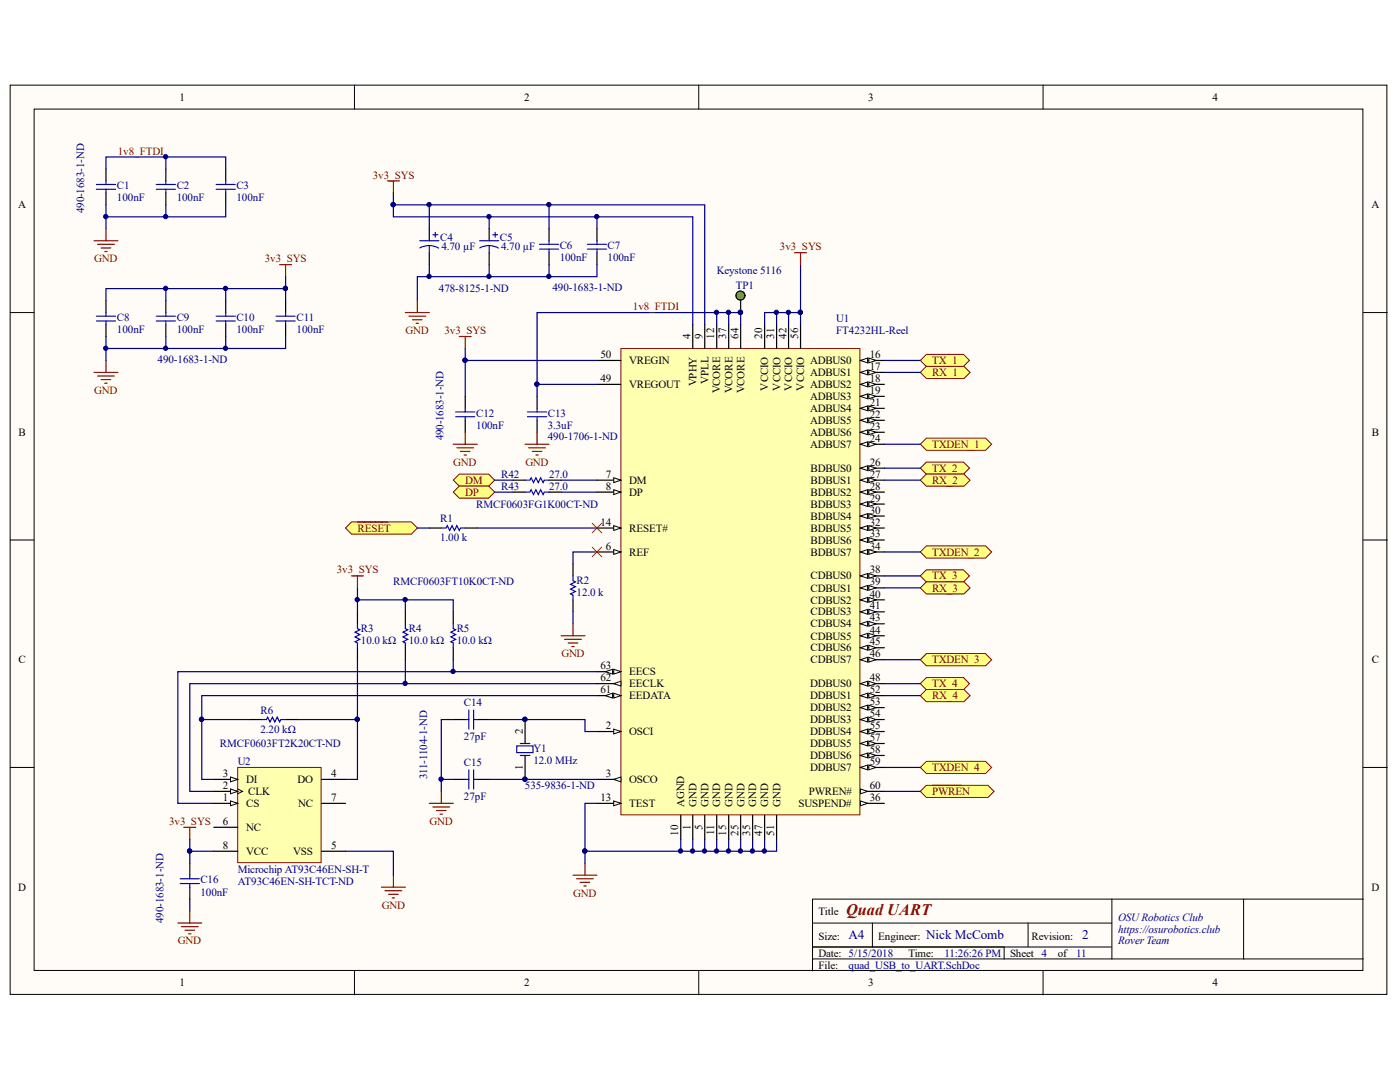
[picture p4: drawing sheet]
<svg xmlns="http://www.w3.org/2000/svg" width="279mm" height="216mm" viewBox="0 0 279 216" stroke-linecap="round" stroke-linejoin="round" font-family="sans-serif">
<defs><g id="words">
<text font-size="3.2" fill="#800000" x="168.9" y="182.5">Quad UART</text>
<g font-size="2.6" fill="#000080">
<text x="169.4" y="187.4">A4</text>
<text x="184.8" y="187.4">Nick McComb</text>
<text x="215.9" y="187.4">2</text>
</g>
<g font-size="2.2">
<text x="35.9" y="20.1">1</text>
<text x="104.6" y="20.1">2</text>
<text x="173.2" y="20.1">3</text>
<text x="242" y="20.1">4</text>
<text x="3.6" y="41.6">A</text>
<text x="273.7" y="41.6">A</text>
<text x="119.8" y="71.4">50</text>
<text x="137.8" y="67.6" transform="rotate(-90 137.8 67.6)">4</text>
<text x="140.2" y="67.6" transform="rotate(-90 140.2 67.6)">9</text>
<text x="142.6" y="67.6" transform="rotate(-90 142.6 67.6)">12</text>
<text x="144.9" y="67.6" transform="rotate(-90 144.9 67.6)">37</text>
<text x="147.4" y="67.6" transform="rotate(-90 147.4 67.6)">64</text>
<text x="152.1" y="67.6" transform="rotate(-90 152.1 67.6)">20</text>
<text x="154.5" y="67.6" transform="rotate(-90 154.5 67.6)">31</text>
<text x="156.9" y="67.6" transform="rotate(-90 156.9 67.6)">42</text>
<text x="159.3" y="67.6" transform="rotate(-90 159.3 67.6)">56</text>
<text x="173.6" y="71.4">16</text>
<text x="119.8" y="76.2">49</text>
<text x="125.6" y="77.4">VREGOUT</text>
<text x="125.6" y="72.7">VREGIN</text>
<text x="139" y="77.1" transform="rotate(-90 139 77.1)">VPHY</text>
<text x="141.4" y="76.6" transform="rotate(-90 141.4 76.6)">VPLL</text>
<text x="153.3" y="77.9" transform="rotate(-90 153.3 77.9)">VCCIO</text>
<text x="155.7" y="77.9" transform="rotate(-90 155.7 77.9)">VCCIO</text>
<text x="158.1" y="77.9" transform="rotate(-90 158.1 77.9)">VCCIO</text>
<text x="160.5" y="77.9" transform="rotate(-90 160.5 77.9)">VCCIO</text>
<text x="161.7" y="72.7">ADBUS0</text>
<text x="161.7" y="75.1">ADBUS1</text>
<text x="161.7" y="77.4">ADBUS2</text>
<text x="173.6" y="73.9">17</text>
<text x="173.6" y="76.2">18</text>
<text x="143.7" y="78.5" transform="rotate(-90 143.7 78.5)">VCORE</text>
<text x="146.2" y="78.5" transform="rotate(-90 146.2 78.5)">VCORE</text>
<text x="148.6" y="78.5" transform="rotate(-90 148.6 78.5)">VCORE</text>
<text x="161.7" y="79.8">ADBUS3</text>
<text x="161.7" y="82.2">ADBUS4</text>
<text x="173.6" y="78.6">19</text>
<text x="173.6" y="81.1">21</text>
<text x="173.6" y="83.4">22</text>
<text x="3.7" y="87">B</text>
<text x="161.7" y="84.6">ADBUS5</text>
<text x="161.7" y="87">ADBUS6</text>
<text x="161.7" y="89.3">ADBUS7</text>
<text x="173.6" y="85.8">23</text>
<text x="173.6" y="88.1">24</text>
<text x="273.8" y="87">B</text>
<text x="120.9" y="95.3">7</text>
<text x="161.7" y="94.1">BDBUS0</text>
<text x="173.6" y="93">26</text>
<text x="173.6" y="95.3">27</text>
<text x="120.9" y="97.7">8</text>
<text x="125.6" y="96.5">DM</text>
<text x="125.6" y="99">DP</text>
<text x="161.7" y="96.5">BDBUS1</text>
<text x="161.7" y="99">BDBUS2</text>
<text x="161.7" y="101.3">BDBUS3</text>
<text x="173.6" y="97.7">28</text>
<text x="173.6" y="100.1">29</text>
<text x="119.8" y="104.9">14</text>
<text x="125.6" y="106.1">RESET#</text>
<text x="161.7" y="103.7">BDBUS4</text>
<text x="161.7" y="106.1">BDBUS5</text>
<text x="173.6" y="102.5">30</text>
<text x="173.6" y="104.9">32</text>
<text x="173.6" y="107.2">33</text>
<text x="120.9" y="109.7">6</text>
<text x="125.6" y="110.9">REF</text>
<text x="161.7" y="108.5">BDBUS6</text>
<text x="161.7" y="110.9">BDBUS7</text>
<text x="173.6" y="109.7">34</text>
<text x="161.7" y="115.6">CDBUS0</text>
<text x="161.7" y="118.1">CDBUS1</text>
<text x="173.6" y="114.4">38</text>
<text x="173.6" y="116.8">39</text>
<text x="173.6" y="119.2">40</text>
<text x="161.7" y="120.4">CDBUS2</text>
<text x="161.7" y="122.8">CDBUS3</text>
<text x="161.7" y="125.2">CDBUS4</text>
<text x="173.6" y="121.6">41</text>
<text x="173.6" y="124">43</text>
<text x="161.7" y="127.6">CDBUS5</text>
<text x="161.7" y="130">CDBUS6</text>
<text x="173.6" y="126.4">44</text>
<text x="173.6" y="128.8">45</text>
<text x="173.6" y="131.2">46</text>
<text x="3.7" y="132.3">C</text>
<text x="119.8" y="136">62</text>
<text x="119.8" y="133.5">63</text>
<text x="125.6" y="137.2">EECLK</text>
<text x="125.6" y="134.7">EECS</text>
<text x="161.7" y="137.2">DDBUS0</text>
<text x="161.7" y="132.3">CDBUS7</text>
<text x="173.6" y="136">48</text>
<text x="273.8" y="132.3">C</text>
<text x="119.8" y="138.3">61</text>
<text x="125.6" y="139.5">EEDATA</text>
<text x="161.7" y="139.5">DDBUS1</text>
<text x="161.7" y="141.9">DDBUS2</text>
<text x="173.6" y="138.3">52</text>
<text x="173.6" y="140.7">53</text>
<text x="173.6" y="143.1">54</text>
<text x="104.3" y="146.5" transform="rotate(-90 104.3 146.5)">2</text>
<text x="120.9" y="145.5">2</text>
<text x="125.6" y="146.7">OSCI</text>
<text x="161.7" y="144.3">DDBUS3</text>
<text x="161.7" y="146.7">DDBUS4</text>
<text x="161.7" y="149.1">DDBUS5</text>
<text x="173.6" y="145.5">55</text>
<text x="173.6" y="147.9">57</text>
<text x="44.5" y="155.1">3</text>
<text x="66.1" y="155.1">4</text>
<text x="104.3" y="153.7" transform="rotate(-90 104.3 153.7)">1</text>
<text x="120.9" y="155.1">3</text>
<text x="161.7" y="151.4">DDBUS6</text>
<text x="161.7" y="153.9">DDBUS7</text>
<text x="173.6" y="150.3">58</text>
<text x="173.6" y="152.6">59</text>
<text x="44.5" y="159.8">1</text>
<text x="44.5" y="157.4">2</text>
<text x="49.1" y="161">CS</text>
<text x="49.1" y="156.3">DI</text>
<text x="49.5" y="158.6">CLK</text>
<text x="59.4" y="156.3">DO</text>
<text x="59.5" y="161">NC</text>
<text x="66.1" y="159.8">7</text>
<text x="119.8" y="159.8">13</text>
<text x="125.6" y="156.3">OSCO</text>
<text x="125.6" y="161">TEST</text>
<text x="136.6" y="161" transform="rotate(-90 136.6 161)">AGND</text>
<text x="139" y="161" transform="rotate(-90 139 161)">GND</text>
<text x="141.4" y="161" transform="rotate(-90 141.4 161)">GND</text>
<text x="143.7" y="161" transform="rotate(-90 143.7 161)">GND</text>
<text x="146.2" y="161" transform="rotate(-90 146.2 161)">GND</text>
<text x="148.6" y="161" transform="rotate(-90 148.6 161)">GND</text>
<text x="150.9" y="161" transform="rotate(-90 150.9 161)">GND</text>
<text x="153.3" y="161" transform="rotate(-90 153.3 161)">GND</text>
<text x="155.7" y="161" transform="rotate(-90 155.7 161)">GND</text>
<text x="159.4" y="161">SUSPEND#</text>
<text x="161.4" y="158.6">PWREN#</text>
<text x="173.6" y="159.8">36</text>
<text x="173.6" y="157.4">60</text>
<text x="44.5" y="164.6">6</text>
<text x="49.1" y="165.8">NC</text>
<text x="135.4" y="166.7" transform="rotate(-90 135.4 166.7)">10</text>
<text x="137.8" y="165.6" transform="rotate(-90 137.8 165.6)">1</text>
<text x="140.2" y="165.6" transform="rotate(-90 140.2 165.6)">5</text>
<text x="142.6" y="166.7" transform="rotate(-90 142.6 166.7)">11</text>
<text x="144.9" y="166.7" transform="rotate(-90 144.9 166.7)">15</text>
<text x="147.4" y="166.7" transform="rotate(-90 147.4 166.7)">25</text>
<text x="149.7" y="166.7" transform="rotate(-90 149.7 166.7)">35</text>
<text x="152.1" y="166.7" transform="rotate(-90 152.1 166.7)">47</text>
<text x="154.5" y="166.7" transform="rotate(-90 154.5 166.7)">51</text>
<text x="44.5" y="169.4">8</text>
<text x="49.1" y="170.5">VCC</text>
<text x="58.5" y="170.5">VSS</text>
<text x="66.1" y="169.4">5</text>
<text x="3.6" y="177.7">D</text>
<text x="273.7" y="177.7">D</text>
<text x="163.4" y="182.5">Title</text>
<text x="163.4" y="187.5">Size:</text>
<text x="163.4" y="190.9">Date: 5/15/2018</text>
<text x="175.3" y="187.5">Engineer:</text>
<text x="181.3" y="190.9">Time:</text>
<text x="201.6" y="190.9">Sheet 4</text>
<text x="205.9" y="187.5">Revision:</text>
<text x="211.1" y="190.9">of</text>
<text x="35.9" y="196.8">1</text>
<text x="104.6" y="196.8">2</text>
<text x="163.4" y="193.3">File:</text>
<text x="173.2" y="196.8">3</text>
<text x="242" y="196.8">4</text>
</g>
<g font-size="2.2" fill="#800000">
<text x="23.5" y="30.9">1v8_FTDI</text>
<text x="74.4" y="35.7">3v3_SYS</text>
<text x="18.8" y="52.3">GND</text>
<text x="52.8" y="52.3">3v3_SYS</text>
<text x="155.7" y="50">3v3_SYS</text>
<text x="126.3" y="61.9">1v8_FTDI</text>
<text x="80.9" y="66.7">GND</text>
<text x="88.7" y="66.7">3v3_SYS</text>
<text x="186" y="72.7">TX_1</text>
<text x="186" y="75.1">RX_1</text>
<text x="18.8" y="78.6">GND</text>
<text x="186" y="89.3">TXDEN_1</text>
<text x="90.5" y="93">GND</text>
<text x="104.8" y="93">GND</text>
<text x="186" y="94.1">TX_2</text>
<text x="92.8" y="96.5">DM</text>
<text x="92.8" y="99">DP</text>
<text x="186" y="96.5">RX_2</text>
<text x="71.4" y="106.1">RESET</text>
<text x="186" y="110.9">TXDEN_2</text>
<text x="67.2" y="114.4">3v3_SYS</text>
<text x="186" y="115.6">TX_3</text>
<text x="186" y="118.1">RX_3</text>
<text x="112" y="131.2">GND</text>
<text x="186" y="137.2">TX_4</text>
<text x="186" y="132.3">TXDEN_3</text>
<text x="186" y="139.5">RX_4</text>
<text x="186" y="153.9">TXDEN_4</text>
<text x="186" y="158.6">PWREN</text>
<text x="33.7" y="164.6">3v3_SYS</text>
<text x="85.7" y="164.6">GND</text>
<text x="114.4" y="178.9">GND</text>
<text x="76.2" y="181.4">GND</text>
<text x="35.5" y="188.5">GND</text>
</g>
<g font-size="2.2" fill="#000080">
<text x="23.3" y="40.2">100nF</text>
<text x="23.3" y="37.8">C1</text>
<text x="35.3" y="40.2">100nF</text>
<text x="35.3" y="37.8">C2</text>
<text x="47.2" y="40.2">100nF</text>
<text x="47.2" y="37.8">C3</text>
<text x="16.8" y="42.5" transform="rotate(-90 16.8 42.5)">490-1683-1-ND</text>
<text x="87.9" y="48">C4</text>
<text x="88.1" y="50">4.70 µF</text>
<text x="99.8" y="48">C5</text>
<text x="100" y="50">4.70 µF</text>
<text x="111.7" y="52.2">100nF</text>
<text x="111.7" y="49.7">C6</text>
<text x="121.2" y="52.2">100nF</text>
<text x="121.2" y="49.7">C7</text>
<text x="87.6" y="58.3">478-8125-1-ND</text>
<text x="110.3" y="58.1">490-1683-1-ND</text>
<text x="143.1" y="54.8">Keystone 5116</text>
<text x="146.9" y="57.6">TP1</text>
<text x="23.3" y="64.1">C8</text>
<text x="35.3" y="64.1">C9</text>
<text x="47.2" y="64.1">C10</text>
<text x="59.2" y="64.1">C11</text>
<text x="166.9" y="64.3">U1</text>
<text x="23.3" y="66.4">100nF</text>
<text x="35.3" y="66.4">100nF</text>
<text x="47.2" y="66.4">100nF</text>
<text x="59.2" y="66.4">100nF</text>
<text x="166.9" y="66.7">FT4232HL-Reel</text>
<text x="31.5" y="72.4">490-1683-1-ND</text>
<text x="95" y="83.2">C12</text>
<text x="109.3" y="83.2">C13</text>
<text x="88.5" y="87.9" transform="rotate(-90 88.5 87.9)">490-1683-1-ND</text>
<text x="95" y="85.5">100nF</text>
<text x="109.3" y="85.5">3.3uF</text>
<text x="109.3" y="87.9">490-1706-1-ND</text>
<text x="100" y="95.3">R42</text>
<text x="109.6" y="95.3">27.0</text>
<text x="95" y="101.3">RMCF0603FG1K00CT-ND</text>
<text x="100" y="97.7">R43</text>
<text x="109.6" y="97.7">27.0</text>
<text x="87.9" y="104.2">R1</text>
<text x="87.9" y="108">1.00 k</text>
<text x="78.5" y="116.8">RMCF0603FT10K0CT-ND</text>
<text x="115.1" y="119">12.0 k</text>
<text x="115.1" y="116.6">R2</text>
<text x="72" y="128.5">10.0 kΩ</text>
<text x="72" y="126.2">R3</text>
<text x="81.6" y="128.5">10.0 kΩ</text>
<text x="81.6" y="126.2">R4</text>
<text x="91.1" y="128.5">10.0 kΩ</text>
<text x="91.1" y="126.2">R5</text>
<text x="52" y="142.4">R6</text>
<text x="92.6" y="141">C14</text>
<text x="43.9" y="149.1">RMCF0603FT2K20CT-ND</text>
<text x="52" y="146.2">2.20 kΩ</text>
<text x="92.6" y="147.6">27pF</text>
<text x="47.4" y="152.6">U2</text>
<text x="85.2" y="155.5" transform="rotate(-90 85.2 155.5)">311-1104-1-ND</text>
<text x="92.6" y="152.9">C15</text>
<text x="106.5" y="152.5">12.0 MHz</text>
<text x="106.5" y="150">Y1</text>
<text x="92.6" y="159.6">27pF</text>
<text x="104.8" y="157.4">535-9836-1-ND</text>
<text x="40" y="178.7">100nF</text>
<text x="40" y="176.3">C16</text>
<text x="47.4" y="174.2">Microchip AT93C46EN-SH-T</text>
<text x="47.4" y="176.5">AT93C46EN-SH-TCT-ND</text>
<text x="32.6" y="184.1" transform="rotate(-90 32.6 184.1)">490-1683-1-ND</text>
<text x="223.1" y="183.7">OSURobotics Club</text>
<text x="188.5" y="190.9">11:26:26 PM</text>
<text x="214.8" y="190.9">11</text>
<text x="223.1" y="186.1">https://osurobotics.club</text>
<text x="223.1" y="188.5">Rover Team</text>
<text x="169.4" y="193.3">quad_USB_to_UART.SchDoc</text>
</g>
</g></defs>
<g fill="#fffcf8" stroke="#000" stroke-width=".2">
<path d="M2 17h274.8v181.4h-274.8z"/>
<path d="M6.8 21.8h265.2v171.8h-265.2z"/>
</g>
<g fill="none" stroke="#000" stroke-width=".2">
<path d="M70.7 17v4.8M139.5 17v4.8M208.2 17v4.8M2 62.4h4.8M272.1 62.4h4.8M2 107.8h4.8M272.1 107.8h4.8M2 153.1h4.8M272.1 153.1h4.8M221.9 179.4v12M248.2 179.4h-86v14.3M272.1 179.4h-23.9v12"/>
<path d="M70.7 193.7v4.8M139.5 193.7v4.8M162.2 184.2h59.7M162.2 191.4h109.9M162.2 189h59.7M174.1 184.2v4.8M200.4 189v2.4M205.2 184.2v4.8M208.2 193.7v4.8"/>
</g>
<path d="M123.9 69.5h47.7v93.1h-47.7z" fill="#ffffb0" stroke="#800000" stroke-width=".2"/>
<path d="M119.1 146h4.8M138.3 162.7v4.8" fill="none" stroke="#000" stroke-width=".24"/>
<path d="M122.5 145.5l1.4 .5-1.4 .4z" fill="#fffcf8" stroke="#000" stroke-width=".2"/>
<path d="M119.1 155.5h4.8" fill="none" stroke="#000" stroke-width=".24"/>
<path d="M122.5 155.5l1.4-.5v1z" fill="#fffcf8" stroke="#000" stroke-width=".2"/>
<path d="M138.3 64.8v4.7M119.1 110.1h4.8M140.6 162.7v4.8" fill="none" stroke="#000" stroke-width=".24"/>
<path d="M122.5 109.7l1.4 .4-1.4 .5z" fill="#fffcf8" stroke="#000" stroke-width=".2"/>
<path d="M119.1 95.8h4.8" fill="none" stroke="#000" stroke-width=".24"/>
<path d="M122.5 95.3l1.4 .5-1.4 .5z" fill="#fffcf8" stroke="#000" stroke-width=".2"/>
<path d="M119.1 98.2h4.8" fill="none" stroke="#000" stroke-width=".24"/>
<path d="M122.5 97.7l1.4 .5-1.4 .5z" fill="#fffcf8" stroke="#000" stroke-width=".2"/>
<path d="M140.6 64.8v4.7M143 64.8v4.7M119.1 160.3h4.8M135.9 162.7v4.8M143 162.7v4.8" fill="none" stroke="#000" stroke-width=".24"/>
<path d="M122.5 159.8l1.4 .5-1.4 .5z" fill="#fffcf8" stroke="#000" stroke-width=".2"/>
<path d="M119.1 105.4h4.8" fill="none" stroke="#000" stroke-width=".24"/>
<path d="M122.5 104.9l1.4 .5-1.4 .4z" fill="#fffcf8" stroke="#000" stroke-width=".2"/>
<path d="M171.7 71.9h4.8M145.4 162.7v4.8" fill="none" stroke="#000" stroke-width=".24"/>
<g fill="#fffcf8" stroke="#000" stroke-width=".2">
<path d="M171.7 71.9l1.4-.5v1z"/>
<path d="M173.4 71.4l1.4 .5-1.4 .5z"/>
</g>
<path d="M171.7 74.3h4.8" fill="none" stroke="#000" stroke-width=".24"/>
<g fill="#fffcf8" stroke="#000" stroke-width=".2">
<path d="M171.7 74.3l1.4-.5v1z"/>
<path d="M173.4 73.8l1.4 .5-1.4 .5z"/>
</g>
<path d="M171.7 76.7h4.8" fill="none" stroke="#000" stroke-width=".24"/>
<g fill="#fffcf8" stroke="#000" stroke-width=".2">
<path d="M171.7 76.7l1.4-.5v1z"/>
<path d="M173.4 76.2l1.4 .5-1.4 .5z"/>
</g>
<path d="M171.7 79.1h4.8" fill="none" stroke="#000" stroke-width=".24"/>
<g fill="#fffcf8" stroke="#000" stroke-width=".2">
<path d="M171.7 79.1l1.4-.5v1z"/>
<path d="M173.4 78.6l1.4 .5-1.4 .5z"/>
</g>
<path d="M152.6 64.8v4.7M171.7 81.5h4.8" fill="none" stroke="#000" stroke-width=".24"/>
<g fill="#fffcf8" stroke="#000" stroke-width=".2">
<path d="M171.7 81.5l1.4-.5v1z"/>
<path d="M173.4 81l1.4 .5-1.4 .5z"/>
</g>
<path d="M171.7 83.9h4.8" fill="none" stroke="#000" stroke-width=".24"/>
<g fill="#fffcf8" stroke="#000" stroke-width=".2">
<path d="M171.7 83.9l1.4-.5v.9z"/>
<path d="M173.4 83.4l1.4 .5-1.4 .4z"/>
</g>
<path d="M171.7 86.3h4.8" fill="none" stroke="#000" stroke-width=".24"/>
<g fill="#fffcf8" stroke="#000" stroke-width=".2">
<path d="M171.7 86.3l1.4-.5v.9z"/>
<path d="M173.4 85.8l1.4 .5-1.4 .4z"/>
</g>
<path d="M171.7 88.6h4.8" fill="none" stroke="#000" stroke-width=".24"/>
<g fill="#fffcf8" stroke="#000" stroke-width=".2">
<path d="M171.7 88.6l1.4-.4v.9z"/>
<path d="M173.4 88.2l1.4 .4-1.4 .5z"/>
</g>
<path d="M171.7 93.4h4.8M147.8 162.7v4.8" fill="none" stroke="#000" stroke-width=".24"/>
<g fill="#fffcf8" stroke="#000" stroke-width=".2">
<path d="M171.7 93.4l1.4-.5v1z"/>
<path d="M173.4 92.9l1.4 .5-1.4 .5z"/>
</g>
<path d="M171.7 95.8h4.8" fill="none" stroke="#000" stroke-width=".24"/>
<g fill="#fffcf8" stroke="#000" stroke-width=".2">
<path d="M171.7 95.8l1.4-.5v1z"/>
<path d="M173.4 95.3l1.4 .5-1.4 .5z"/>
</g>
<path d="M171.7 98.2h4.8" fill="none" stroke="#000" stroke-width=".24"/>
<g fill="#fffcf8" stroke="#000" stroke-width=".2">
<path d="M171.7 98.2l1.4-.5v1z"/>
<path d="M173.4 97.7l1.4 .5-1.4 .5z"/>
</g>
<path d="M171.7 100.6h4.8" fill="none" stroke="#000" stroke-width=".24"/>
<g fill="#fffcf8" stroke="#000" stroke-width=".2">
<path d="M171.7 100.6l1.4-.5v1z"/>
<path d="M173.4 100.1l1.4 .5-1.4 .5z"/>
</g>
<path d="M171.7 103h4.8" fill="none" stroke="#000" stroke-width=".24"/>
<g fill="#fffcf8" stroke="#000" stroke-width=".2">
<path d="M171.7 103l1.4-.5v1z"/>
<path d="M173.4 102.5l1.4 .5-1.4 .5z"/>
</g>
<path d="M155 64.8v4.7M171.7 105.4h4.8" fill="none" stroke="#000" stroke-width=".24"/>
<g fill="#fffcf8" stroke="#000" stroke-width=".2">
<path d="M171.7 105.4l1.4-.5v.9z"/>
<path d="M173.4 104.9l1.4 .5-1.4 .4z"/>
</g>
<path d="M171.7 107.8h4.8" fill="none" stroke="#000" stroke-width=".24"/>
<g fill="#fffcf8" stroke="#000" stroke-width=".2">
<path d="M171.7 107.8l1.4-.5v.9z"/>
<path d="M173.4 107.3l1.4 .5-1.4 .4z"/>
</g>
<path d="M171.7 110.1h4.8" fill="none" stroke="#000" stroke-width=".24"/>
<g fill="#fffcf8" stroke="#000" stroke-width=".2">
<path d="M171.7 110.1l1.4-.4v.9z"/>
<path d="M173.4 109.7l1.4 .4-1.4 .5z"/>
</g>
<path d="M150.2 162.7v4.8M171.7 160.3h4.8" fill="none" stroke="#000" stroke-width=".24"/>
<path d="M171.7 159.8l1.4 .5-1.4 .5z" fill="#fffcf8" stroke="#000" stroke-width=".2"/>
<path d="M145.4 64.8v4.7M171.7 114.9h4.8" fill="none" stroke="#000" stroke-width=".24"/>
<g fill="#fffcf8" stroke="#000" stroke-width=".2">
<path d="M171.7 114.9l1.4-.5v1z"/>
<path d="M173.4 114.4l1.4 .5-1.4 .5z"/>
</g>
<path d="M171.7 117.3h4.8" fill="none" stroke="#000" stroke-width=".24"/>
<g fill="#fffcf8" stroke="#000" stroke-width=".2">
<path d="M171.7 117.3l1.4-.5v1z"/>
<path d="M173.4 116.8l1.4 .5-1.4 .5z"/>
</g>
<path d="M171.7 119.7h4.8" fill="none" stroke="#000" stroke-width=".24"/>
<g fill="#fffcf8" stroke="#000" stroke-width=".2">
<path d="M171.7 119.7l1.4-.5v1z"/>
<path d="M173.4 119.2l1.4 .5-1.4 .5z"/>
</g>
<path d="M171.7 122.1h4.8" fill="none" stroke="#000" stroke-width=".24"/>
<g fill="#fffcf8" stroke="#000" stroke-width=".2">
<path d="M171.7 122.1l1.4-.5v1z"/>
<path d="M173.4 121.6l1.4 .5-1.4 .5z"/>
</g>
<path d="M157.4 64.8v4.7M171.7 124.5h4.8" fill="none" stroke="#000" stroke-width=".24"/>
<g fill="#fffcf8" stroke="#000" stroke-width=".2">
<path d="M171.7 124.5l1.4-.5v.9z"/>
<path d="M173.4 124l1.4 .5-1.4 .4z"/>
</g>
<path d="M171.7 126.9h4.8" fill="none" stroke="#000" stroke-width=".24"/>
<g fill="#fffcf8" stroke="#000" stroke-width=".2">
<path d="M171.7 126.9l1.4-.5v.9z"/>
<path d="M173.4 126.4l1.4 .5-1.4 .4z"/>
</g>
<path d="M171.7 129.2h4.8" fill="none" stroke="#000" stroke-width=".24"/>
<g fill="#fffcf8" stroke="#000" stroke-width=".2">
<path d="M171.7 129.2l1.4-.4v.9z"/>
<path d="M173.4 128.8l1.4 .4-1.4 .5z"/>
</g>
<path d="M171.7 131.6h4.8" fill="none" stroke="#000" stroke-width=".24"/>
<g fill="#fffcf8" stroke="#000" stroke-width=".2">
<path d="M171.7 131.6l1.4-.4v.9z"/>
<path d="M173.4 131.2l1.4 .4-1.4 .5z"/>
</g>
<path d="M171.7 136.4h4.8M152.6 162.7v4.8" fill="none" stroke="#000" stroke-width=".24"/>
<g fill="#fffcf8" stroke="#000" stroke-width=".2">
<path d="M171.7 136.4l1.4-.5v1z"/>
<path d="M173.4 135.9l1.4 .5-1.4 .5z"/>
</g>
<path d="M119.1 76.7h4.8M119.1 71.9h4.8M171.7 138.8h4.8M155 162.7v4.8" fill="none" stroke="#000" stroke-width=".24"/>
<g fill="#fffcf8" stroke="#000" stroke-width=".2">
<path d="M171.7 138.8l1.4-.5v1z"/>
<path d="M173.4 138.3l1.4 .5-1.4 .5z"/>
</g>
<path d="M171.7 141.2h4.8" fill="none" stroke="#000" stroke-width=".24"/>
<g fill="#fffcf8" stroke="#000" stroke-width=".2">
<path d="M171.7 141.2l1.4-.5v1z"/>
<path d="M173.4 140.7l1.4 .5-1.4 .5z"/>
</g>
<path d="M171.7 143.6h4.8" fill="none" stroke="#000" stroke-width=".24"/>
<g fill="#fffcf8" stroke="#000" stroke-width=".2">
<path d="M171.7 143.6l1.4-.5v1z"/>
<path d="M173.4 143.1l1.4 .5-1.4 .5z"/>
</g>
<path d="M159.8 64.8v4.7M171.7 146h4.8" fill="none" stroke="#000" stroke-width=".24"/>
<g fill="#fffcf8" stroke="#000" stroke-width=".2">
<path d="M171.7 146l1.4-.5v.9z"/>
<path d="M173.4 145.5l1.4 .5-1.4 .4z"/>
</g>
<path d="M171.7 148.4h4.8" fill="none" stroke="#000" stroke-width=".24"/>
<g fill="#fffcf8" stroke="#000" stroke-width=".2">
<path d="M171.7 148.4l1.4-.5v.9z"/>
<path d="M173.4 147.9l1.4 .5-1.4 .4z"/>
</g>
<path d="M171.7 150.7h4.8" fill="none" stroke="#000" stroke-width=".24"/>
<g fill="#fffcf8" stroke="#000" stroke-width=".2">
<path d="M171.7 150.7l1.4-.4v.9z"/>
<path d="M173.4 150.3l1.4 .4-1.4 .5z"/>
</g>
<path d="M171.7 153.1h4.8" fill="none" stroke="#000" stroke-width=".24"/>
<g fill="#fffcf8" stroke="#000" stroke-width=".2">
<path d="M171.7 153.1l1.4-.4v.9z"/>
<path d="M173.4 152.7l1.4 .4-1.4 .5z"/>
</g>
<path d="M171.7 157.9h4.8" fill="none" stroke="#000" stroke-width=".24"/>
<path d="M171.7 157.4l1.4 .5-1.4 .5z" fill="#fffcf8" stroke="#000" stroke-width=".2"/>
<path d="M119.1 136.4h4.8" fill="none" stroke="#000" stroke-width=".24"/>
<path d="M122.5 136.4l1.4-.5v1z" fill="#fffcf8" stroke="#000" stroke-width=".2"/>
<path d="M119.1 138.8h4.8" fill="none" stroke="#000" stroke-width=".24"/>
<g fill="#fffcf8" stroke="#000" stroke-width=".2">
<path d="M122.5 138.3l1.4 .5-1.4 .5z"/>
<path d="M120.8 138.8l1.4-.5v1z"/>
</g>
<path d="M119.1 134h4.8" fill="none" stroke="#000" stroke-width=".24"/>
<g fill="#fffcf8" stroke="#000" stroke-width=".2">
<path d="M122.5 133.5l1.4 .5-1.4 .5z"/>
<path d="M120.8 134l1.4-.5v1z"/>
</g>
<g fill="none" stroke="#000" stroke-width=".24">
<path d="M21.1 33.7v2.4M21.1 38.5v2.4M33.1 33.7v2.4M33.1 38.5v2.4M45 33.7v2.4M45 38.5v2.4M21.1 60v2.4M33.1 60v2.4M45 60v2.4M57 60v2.4M85.7 45.7v2.3M85.7 50.4v2.4"/>
<path d="M97.6 45.7v2.3M97.6 50.4v2.4M109.6 45.7v2.3M109.6 50.4v2.4M119.1 45.7v2.3M119.1 50.4v2.4M21.1 64.8v2.3M33.1 64.8v2.3M45 64.8v2.3M57 64.8v2.3M92.8 79.1v2.4M107.2 79.1v2.4"/>
<path d="M147.8 64.8v4.7M92.8 83.9v2.4M107.2 83.9v2.4"/>
</g>
<g fill="none" stroke="#800000" stroke-width=".24">
<path d="M77.3 36.1h2.4M78.5 36.1v2.4M18.8 48h4.7M19.5 48.8h3.3M20.2 49.5h1.9M20.9 50.2h.5M21.1 45.7v2.3M55.8 52.8h2.4M57 52.8v2.4M83.3 60v2.4M18.8 74.3h4.7M19.5 75h3.3"/>
<path d="M20.2 75.7h1.9M20.9 76.5h.5M21.1 71.9v2.4M80.9 62.4h4.8M81.6 63.1h3.4M82.3 63.8h1.9M83 64.5h.5M91.7 67.1h2.3M92.8 67.1v2.4M90.5 88.6h4.7M91.2 89.4h3.3M91.9 90.1h1.9"/>
<path d="M92.6 90.8h.5M92.8 86.3v2.3M104.8 88.6h4.8M105.5 89.4h3.4M106.2 90.1h1.9M106.9 90.8h.5M107.2 86.3v2.3"/>
</g>
<g fill="none" stroke="#00f" stroke-width=".24">
<path d="M19.2 37.8h3.9M19.2 36.8h3.9M21.1 36.1v.7M21.1 37.8v.7M31.2 37.8h3.8M31.2 36.8h3.8M33.1 36.1v.7M33.1 37.8v.7M43.1 37.8h3.9M43.1 36.8h3.9M45 36.1v.7M45 37.8v.7"/>
<path d="M83.8 48h3.8M85.7 49l1.1 .2 .7 .3M85.7 49l-1.2 .2-.7 .3M85.7 49v1.4M86.4 46.8h.9M86.9 46.4v.9M95.7 48h3.8M97.6 49l1.2 .2 .7 .3M97.6 49l-1.1 .2-.7 .3M97.6 49v1.4M98.3 46.8h1M98.8 46.4v.9"/>
<path d="M107.7 49.7h3.8M107.7 48.8h3.8M109.6 48v.8M109.6 49.7v.7M117.2 49.7h3.8M117.2 48.8h3.8M119.1 48v.8M119.1 49.7v.7M19.2 64h3.9M19.2 63.1h3.9M21.1 62.4v.7M21.1 64v.8"/>
<path d="M31.2 64h3.8M31.2 63.1h3.8M33.1 62.4v.7M33.1 64v.8M43.1 64h3.9M43.1 63.1h3.9M45 62.4v.7M45 64v.8M55.1 64h3.8M55.1 63.1h3.8M57 62.4v.7M57 64v.8"/>
<path d="M90.9 83.2h3.9M90.9 82.2h3.9M92.8 81.5v.7M92.8 83.2v.7M105.3 83.2h3.8M105.3 82.2h3.8M107.2 81.5v.7M107.2 83.2v.7"/>
</g>
<g fill="none" stroke="#000080" stroke-width=".24">
<path d="M21.1 33.7v-2.4h23.9v2.4M33.1 31.3v2.4M78.5 38.5v2.4h62.1v23.9M21.1 40.9v4.8M33.1 40.9v2.4M33.1 57.6v2.4M45 40.9v2.4h-23.9M45 57.6v2.4M57 55.2v2.4h-35.9v2.4M57 57.6v2.4M78.5 40.9v2.4h59.8v21.5M85.7 40.9v4.8"/>
<path d="M85.7 52.8v2.4M97.6 43.3v2.4M97.6 52.8v2.4M109.6 40.9v4.8M109.6 52.8v2.4M119.1 52.8v2.4h-35.8v4.8M119.1 43.3v2.4M159.8 52.8v9.6M21.1 67.1v4.8M33.1 67.1v2.4M45 67.1v2.4M57 67.1v2.4h-35.9"/>
<path d="M92.8 69.5v2.4h26.3M92.8 71.9v7.2M119.1 76.7h-11.9v2.4M143 62.4v2.4M145.4 62.4v2.4M147.8 64.8v-2.4h-40.6v14.3M152.6 64.8v-2.4h7.2v2.4M155 62.4v2.4M157.4 62.4v2.4"/>
</g>
<g fill="#000080" stroke="#000080" stroke-width=".2">
<circle cx="78.5" cy="40.8" r=".43"/>
<circle cx="97.6" cy="43.2" r=".43"/>
<circle cx="119.1" cy="43.2" r=".43"/>
<circle cx="85.6" cy="40.8" r=".43"/>
<circle cx="109.5" cy="40.8" r=".43"/>
<circle cx="85.6" cy="55.2" r=".43"/>
<circle cx="97.6" cy="55.2" r=".43"/>
<circle cx="109.5" cy="55.2" r=".43"/>
<circle cx="107.1" cy="76.7" r=".43"/>
<circle cx="147.8" cy="62.3" r=".43"/>
<circle cx="145.4" cy="62.3" r=".43"/>
<circle cx="143" cy="62.3" r=".43"/>
<circle cx="159.7" cy="62.3" r=".43"/>
<circle cx="157.3" cy="62.3" r=".43"/>
<circle cx="154.9" cy="62.3" r=".43"/>
<circle cx="92.8" cy="71.9" r=".43"/>
<circle cx="33.1" cy="31.3" r=".43"/>
<circle cx="21.1" cy="43.2" r=".43"/>
<circle cx="33.1" cy="43.2" r=".43"/>
<circle cx="21.1" cy="69.5" r=".43"/>
<circle cx="45" cy="69.5" r=".43"/>
<circle cx="33.1" cy="69.5" r=".43"/>
<circle cx="56.9" cy="57.5" r=".43"/>
<circle cx="33.1" cy="57.5" r=".43"/>
<circle cx="45" cy="57.5" r=".43"/>
</g>
<path d="M47.4 153.1h16.7v19h-16.7z" fill="#ffffb0" stroke="#800000" stroke-width=".2"/>
<path d="M42.7 160.3h4.7" fill="none" stroke="#000" stroke-width=".24"/>
<path d="M46 159.8l1.4 .5-1.4 .5z" fill="#fffcf8" stroke="#000" stroke-width=".2"/>
<path d="M42.7 155.5h4.7M64.2 155.5h4.7" fill="none" stroke="#000" stroke-width=".24"/>
<path d="M46 155l1.4 .5-1.4 .5z" fill="#fffcf8" stroke="#000" stroke-width=".2"/>
<path d="M42.7 157.9h4.7M64.2 160.3h4.7M64.2 169.9h4.7" fill="none" stroke="#000" stroke-width=".24"/>
<path d="M47.4 157.4l1 .5-1 .5" fill="none" stroke="#000" stroke-width=".2"/>
<path d="M46 157.4l1.4 .5-1.4 .5z" fill="#fffcf8" stroke="#000" stroke-width=".2"/>
<g fill="none" stroke="#000" stroke-width=".24">
<path d="M85.7 105.4h2.4M92.8 105.4h2.4M114.4 112.5v2.4M114.4 119.7v2.4M71.3 122.1v2.4M71.3 129.2v2.4M80.9 122.1v2.4M80.9 129.2v2.4M90.5 122.1v2.4M90.5 129.2v2.4M49.8 143.6h2.4M57 143.6h2.4"/>
<path d="M90.5 143.6h2.3M90.5 155.5h2.3M95.2 143.6h2.4M95.2 155.5h2.4M37.9 172.2v2.4M37.9 177v2.4M42.7 165.1h4.7M42.7 169.9h4.7"/>
</g>
<g fill="none" stroke="#00f" stroke-width=".24">
<path d="M88.1 105.4h.9l.3-.5 .4 .9 .5-.9 .5 .9 .5-.9 .5 .9 .2-.4h.9M114.4 114.9v1l.4 .2-.9 .5 .9 .5-.9 .4 .9 .5-.9 .5 .5 .2v1M71.3 124.5v.9l.5 .3-.9 .4 .9 .5-.9 .5 .9 .5-.9 .5 .4 .2v.9M80.9 124.5v.9l.5 .3-1 .4 1 .5-1 .5 1 .5-1 .5 .5 .2v.9M90.5 124.5v.9l.4 .3-.9 .4 .9 .5-.9 .5 .9 .5-.9 .5 .5 .2v.9M52.2 143.6h1l.2-.5 .5 1 .5-1 .4 1 .5-1 .5 1 .2-.5h1M92.8 143.6h.8M92.8 155.5h.8M93.6 141.7v3.8M93.6 153.6v3.8M94.5 141.7v3.8M94.5 153.6v3.8"/>
<path d="M94.5 143.6h.7M94.5 155.5h.7M36 176.3h3.8M36 175.3h3.8M37.9 174.6v.7M37.9 176.3v.7"/>
</g>
<g fill="none" stroke="#800000" stroke-width=".24">
<path d="M70.1 114.9h2.4M71.3 114.9v2.4M112 126.9h4.7M112.7 127.6h3.3M113.4 128.3h1.9M114.1 129h.5M114.4 124.5v2.4M88.1 157.9v2.4M36.7 165.1h2.4M37.9 165.1v2.4M76.1 177h4.8M76.8 177.7h3.4"/>
<path d="M77.6 178.5h1.9M78.3 179.2h.4M78.5 174.6v2.4M85.7 160.3h4.8M86.4 161h3.3M87.1 161.7h1.9M87.8 162.4h.5M114.4 174.6h4.7M115.1 175.3h3.3M115.8 176.1h1.9M116.5 176.8h.5M116.7 172.2v2.4"/>
<path d="M35.5 184.2h4.8M36.2 184.9h3.4M36.9 185.6h1.9M37.6 186.3h.5M37.9 181.8v2.4"/>
</g>
<g fill="none" stroke="#000080" stroke-width=".24">
<path d="M71.3 119.7h19.2v2.4M71.3 117.3v4.8M80.9 119.7v2.4M95.2 105.4h23.9M119.1 110.1h-4.7v2.4M71.3 131.6v12M80.9 131.6v4.8M90.5 131.6v2.4M114.4 122.1v2.4M119.1 136.4h-81.2v21.5h4.8M119.1 134h-83.6v26.3h7.2M119.1 138.8h-78.8v4.8"/>
<path d="M49.8 143.6h-9.5v11.9h2.4M59.4 143.6h11.9v11.9h-2.4M88.1 155.5h2.4M90.5 143.6h-2.4v14.3M97.6 143.6h19.1v2.4h2.4M97.6 155.5h21.5M37.9 167.5v2.4h4.8M37.9 169.9v2.3M37.9 179.4v2.4M68.9 169.9h9.6v4.7M116.7 169.9v2.3M119.1 160.3h-2.4v9.6h38.3v-2.4"/>
<path d="M135.9 167.5v2.4M138.3 167.5v2.4M140.6 167.5v2.4M143 167.5v2.4M145.4 167.5v2.4M147.8 167.5v2.4M150.2 167.5v2.4M152.6 167.5v2.4"/>
</g>
<g fill="#000080" stroke="#000080" stroke-width=".2">
<circle cx="71.3" cy="143.5" r=".43"/>
<circle cx="40.2" cy="143.5" r=".43"/>
<circle cx="80.8" cy="136.4" r=".43"/>
<circle cx="90.4" cy="134" r=".43"/>
<circle cx="71.3" cy="119.6" r=".43"/>
<circle cx="80.8" cy="119.6" r=".43"/>
<circle cx="37.8" cy="169.8" r=".43"/>
<circle cx="116.7" cy="169.8" r=".43"/>
<circle cx="152.5" cy="169.8" r=".43"/>
<circle cx="150.2" cy="169.8" r=".43"/>
<circle cx="147.8" cy="169.8" r=".43"/>
<circle cx="145.4" cy="169.8" r=".43"/>
<circle cx="143" cy="169.8" r=".43"/>
<circle cx="140.6" cy="169.8" r=".43"/>
<circle cx="138.2" cy="169.8" r=".43"/>
<circle cx="135.8" cy="169.8" r=".43"/>
<circle cx="88" cy="155.5" r=".43"/>
</g>
<g fill="#ffff80" stroke="#800000" stroke-width=".2">
<path d="M90.5 95.8l1.2-1.2h5.8l1.2 1.2-1.2 1.2h-5.8z" fill-rule="evenodd"/>
<path d="M90.5 98.2l1.2-1.2h5.8l1.2 1.2-1.2 1.2h-5.8z" fill-rule="evenodd"/>
</g>
<circle cx="147.8" cy="59" r=".91" fill="#48a917" stroke="#000" stroke-width=".24"/>
<path d="M147.8 60v2.4" fill="none" stroke="#000" stroke-width=".24"/>
<circle cx="147.8" cy="62.3" r=".43" fill="#000080" stroke="#000080" stroke-width=".2"/>
<path d="M158.6 50.4h2.4M159.8 50.4v2.4" fill="none" stroke="#800000" stroke-width=".24"/>
<g fill="#ffff80" stroke="#800000" stroke-width=".2">
<path d="M183.7 136.4l1.2-1.2h7.4l1.2 1.2-1.2 1.2h-7.4z" fill-rule="evenodd"/>
<path d="M183.7 71.9l1.2-1.2h7.4l1.2 1.2-1.2 1.2h-7.4z" fill-rule="evenodd"/>
<path d="M183.7 93.4l1.2-1.2h7.4l1.2 1.2-1.2 1.2h-7.4z" fill-rule="evenodd"/>
<path d="M183.7 114.9l1.2-1.2h7.4l1.2 1.2-1.2 1.2h-7.4z" fill-rule="evenodd"/>
<path d="M183.7 74.3l1.2-1.2h7.5l1.2 1.2-1.2 1.2h-7.5z" fill-rule="evenodd"/>
<path d="M183.7 95.8l1.2-1.2h7.5l1.2 1.2-1.2 1.2h-7.5z" fill-rule="evenodd"/>
<path d="M183.7 117.3l1.2-1.2h7.5l1.2 1.2-1.2 1.2h-7.5z" fill-rule="evenodd"/>
<path d="M183.7 138.8l1.2-1.2h7.5l1.2 1.2-1.2 1.2h-7.5z" fill-rule="evenodd"/>
</g>
<path d="M176.5 71.9h7.2M176.5 74.3h7.2M176.5 93.4h7.2M176.5 95.8h7.2M176.5 114.9h7.2M176.5 117.3h7.2M176.5 136.4h7.2M176.5 138.8h7.2" fill="none" stroke="#000080" stroke-width=".24"/>
<g fill="#ffff80" stroke="#800000" stroke-width=".2">
<path d="M183.7 88.6l1.2-1.2h11.8l1.2 1.2-1.2 1.3h-11.8z" fill-rule="evenodd"/>
<path d="M183.7 110.1l1.2-1.2h11.8l1.2 1.2-1.2 1.3h-11.8z" fill-rule="evenodd"/>
<path d="M183.7 131.6l1.2-1.2h11.8l1.2 1.2-1.2 1.3h-11.8z" fill-rule="evenodd"/>
<path d="M183.7 153.1l1.2-1.2h11.8l1.2 1.2-1.2 1.3h-11.8z" fill-rule="evenodd"/>
</g>
<path d="M176.5 88.6h7.2M176.5 110.1h7.2M176.5 131.6h7.2M176.5 153.1h7.2" fill="none" stroke="#000080" stroke-width=".24"/>
<path d="M183.7 157.9l1.2-1.2h12.3l1.2 1.2-1.2 1.2h-12.3z" fill-rule="evenodd" fill="#ffff80" stroke="#800000" stroke-width=".2"/>
<path d="M186.1 156.7h5.7" fill="none" stroke="#800000" stroke-width=".24"/>
<path d="M176.5 157.9h7.2" fill="none" stroke="#000080" stroke-width=".24"/>
<path d="M118.2 109.2l1.9 1.9M118.2 104.4l1.9 1.9M120.1 109.2l-1.9 1.9M120.1 104.4l-1.9 1.9" fill="none" stroke="#f00" stroke-width=".2"/>
<path d="M68.9 105.4l1.3-1.3h11.9l1.2 1.3-1.2 1.2h-11.9z" fill-rule="evenodd" fill="#ffff80" stroke="#800000" stroke-width=".2"/>
<path d="M71.3 104.2h6.1" fill="none" stroke="#800000" stroke-width=".24"/>
<path d="M98.7 95.8h3.7M98.7 98.2h3.7M112 95.8h7.1M112 98.2h7.1M83.3 105.4h2.4" fill="none" stroke="#000080" stroke-width=".24"/>
<path d="M102.4 95.8h2.4M102.4 98.2h2.4M109.6 95.8h2.4M109.6 98.2h2.4M104.8 143.6v4.8M104.8 150.7v4.8" fill="none" stroke="#000" stroke-width=".24"/>
<path d="M104.8 95.8h1l.2-.5 .5 1 .4-1 .5 1 .5-1 .5 1 .2-.5h1M104.8 98.2h1l.2-.5 .5 1 .4-1 .5 1 .5-1 .5 1 .2-.5h1M103.8 148.4h2M103.8 150.7h2" fill="none" stroke="#00f" stroke-width=".24"/>
<g fill="#000080" stroke="#000080" stroke-width=".2">
<circle cx="104.7" cy="155.5" r=".43"/>
<circle cx="104.7" cy="143.5" r=".43"/>
</g>
<path d="M103.1 148.8h3.3v1.4h-3.3z" fill="#fff" stroke="#00f" stroke-width=".24"/>
<g fill="#000080" stroke="#000080" stroke-width=".2">
<circle cx="104.7" cy="155.5" r=".43"/>
<circle cx="104.7" cy="143.5" r=".43"/>
</g>
<use href="#words"/>
</svg>
